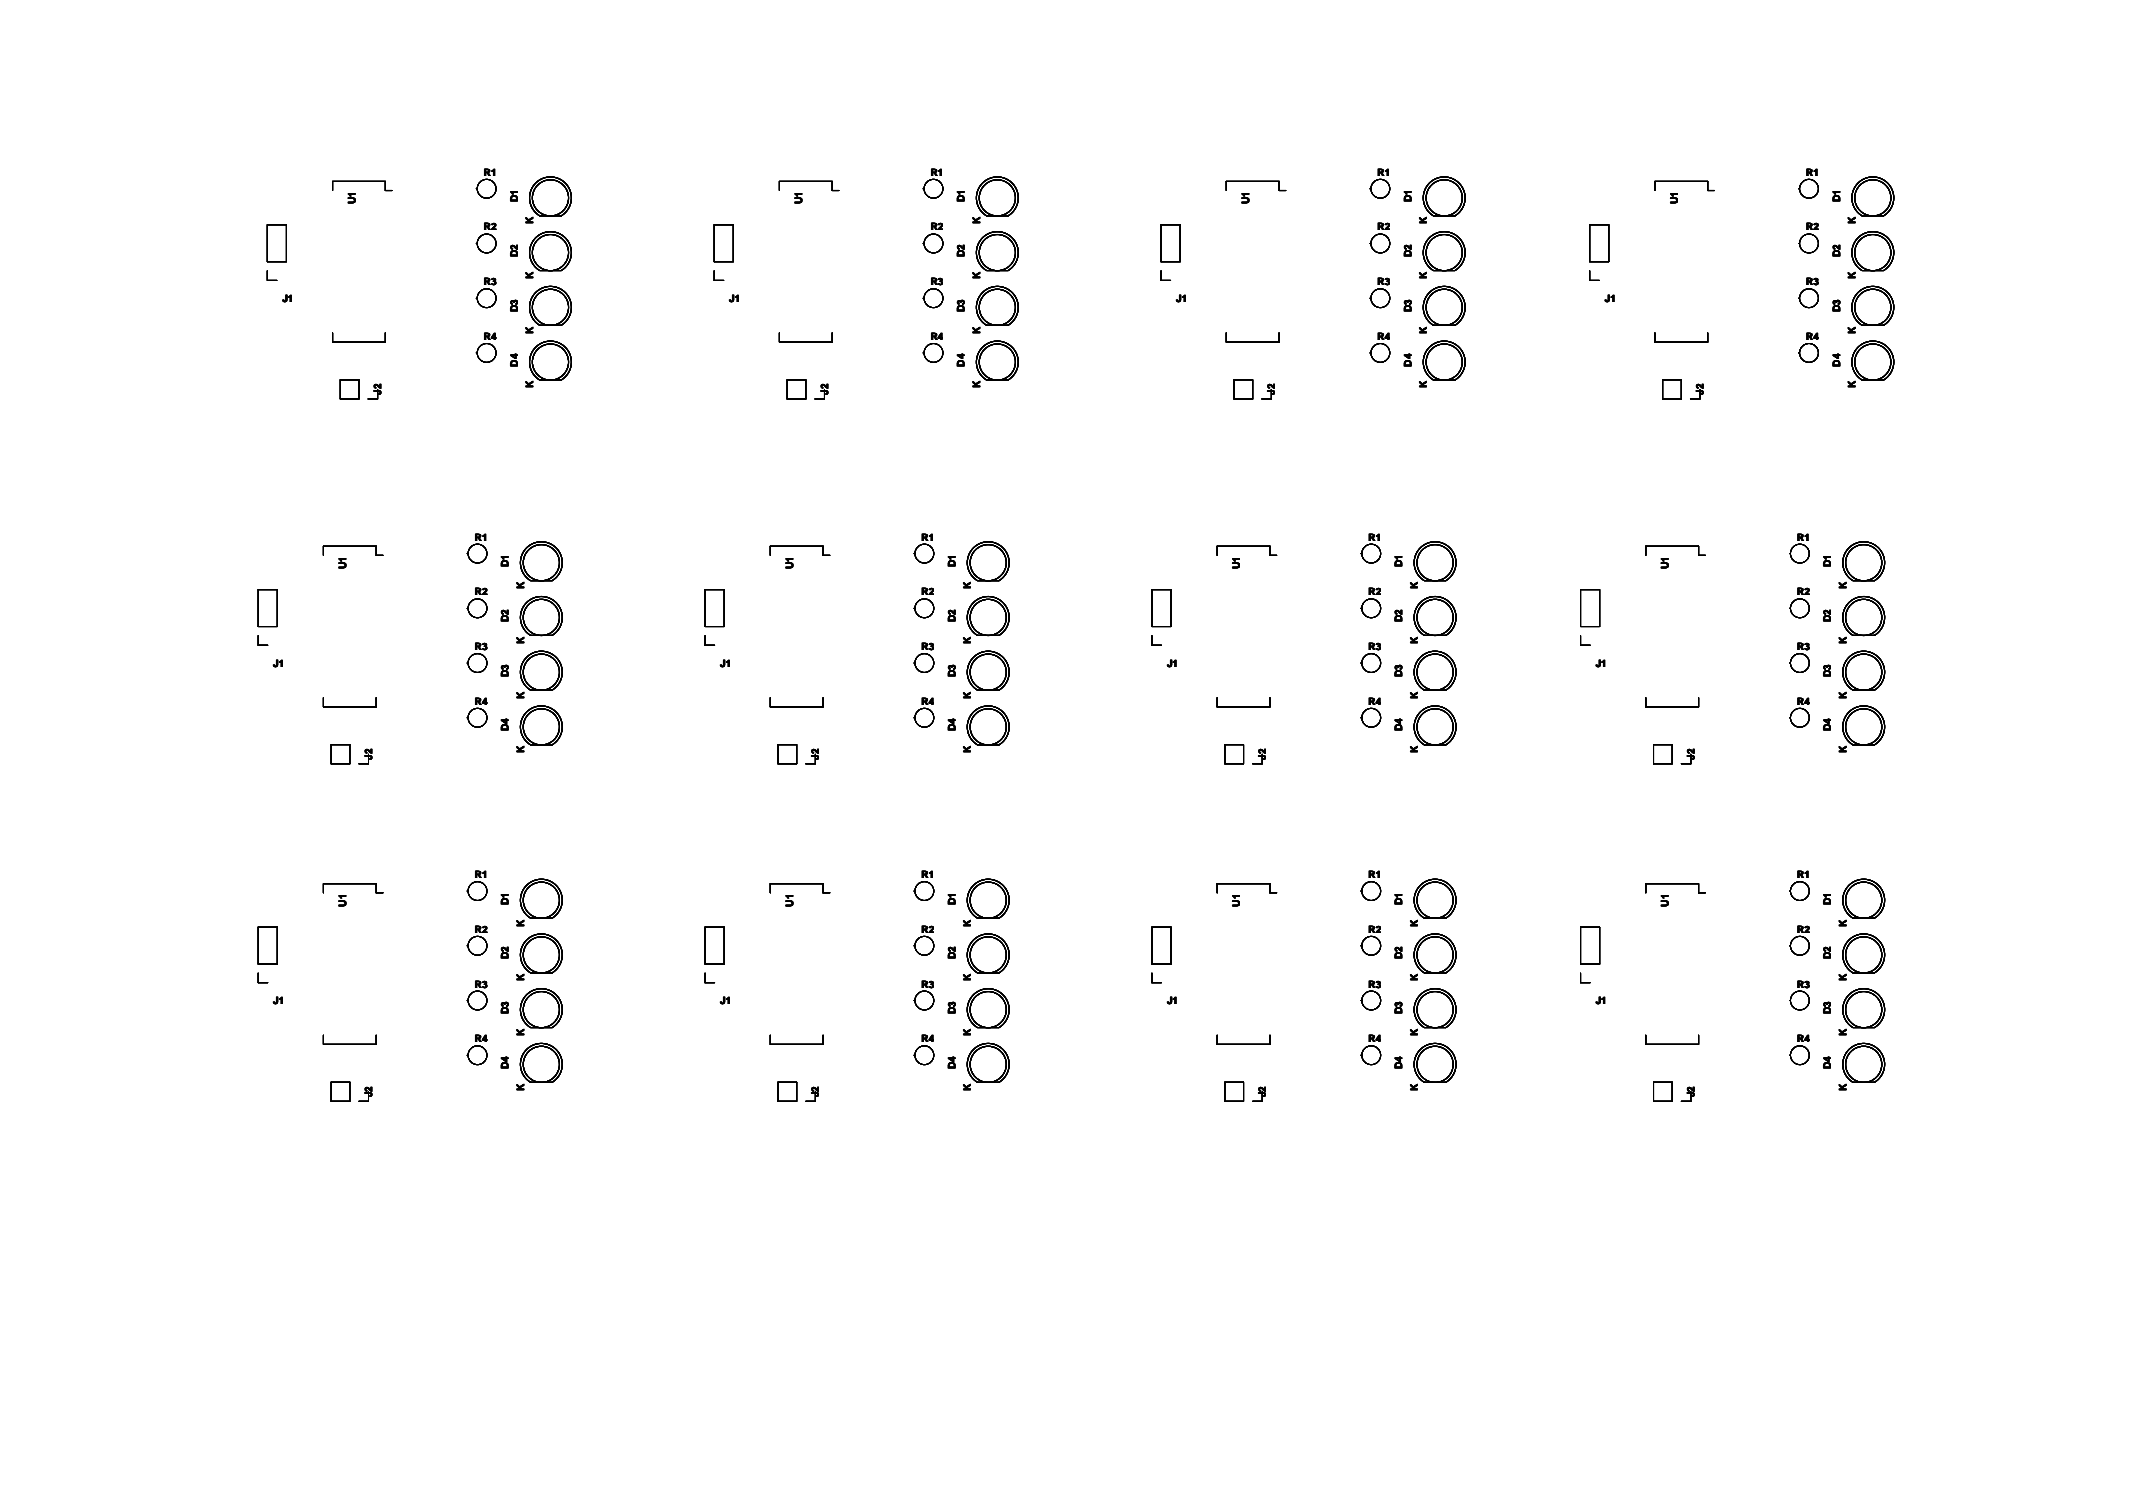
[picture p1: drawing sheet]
<svg xmlns="http://www.w3.org/2000/svg" width="297mm" height="210mm" viewBox="0 0 297 210" stroke-linecap="round" stroke-linejoin="round" font-family="sans-serif">
<defs><g id="words">
<g font-size="1.4">
<text x="49.5" y="28.4" transform="rotate(-90 49.5 28.4)">U1</text>
<text x="67.4" y="24.5">R1</text>
<text x="72.1" y="28.2" transform="rotate(-90 72.1 28.2)">D1</text>
<text x="111.7" y="28.4" transform="rotate(-90 111.7 28.4)">U1</text>
<text x="129.6" y="24.5">R1</text>
<text x="134.3" y="28.2" transform="rotate(-90 134.3 28.2)">D1</text>
<text x="173.9" y="28.4" transform="rotate(-90 173.9 28.4)">U1</text>
<text x="191.8" y="24.5">R1</text>
<text x="196.6" y="28.2" transform="rotate(-90 196.6 28.2)">D1</text>
<text x="233.6" y="28.4" transform="rotate(-90 233.6 28.4)">U1</text>
<text x="251.5" y="24.5">R1</text>
<text x="256.2" y="28.2" transform="rotate(-90 256.2 28.2)">D1</text>
<text x="67.4" y="32.1">R2</text>
<text x="72.1" y="35.8" transform="rotate(-90 72.1 35.8)">D2</text>
<text x="74.3" y="31.2" transform="rotate(-90 74.3 31.2)">K</text>
<text x="129.6" y="32.1">R2</text>
<text x="134.3" y="35.8" transform="rotate(-90 134.3 35.8)">D2</text>
<text x="136.5" y="31.2" transform="rotate(-90 136.5 31.2)">K</text>
<text x="191.8" y="32.1">R2</text>
<text x="196.6" y="35.8" transform="rotate(-90 196.6 35.8)">D2</text>
<text x="198.7" y="31.2" transform="rotate(-90 198.7 31.2)">K</text>
<text x="251.5" y="32.1">R2</text>
<text x="256.2" y="35.8" transform="rotate(-90 256.2 35.8)">D2</text>
<text x="258.4" y="31.2" transform="rotate(-90 258.4 31.2)">K</text>
<text x="67.4" y="39.7">R3</text>
<text x="74.3" y="38.9" transform="rotate(-90 74.3 38.9)">K</text>
<text x="129.6" y="39.7">R3</text>
<text x="136.5" y="38.9" transform="rotate(-90 136.5 38.9)">K</text>
<text x="191.8" y="39.7">R3</text>
<text x="198.7" y="38.9" transform="rotate(-90 198.7 38.9)">K</text>
<text x="251.5" y="39.7">R3</text>
<text x="258.4" y="38.9" transform="rotate(-90 258.4 38.9)">K</text>
<text x="39.3" y="42">J1</text>
<text x="67.4" y="47.3">R4</text>
<text x="72.1" y="43.4" transform="rotate(-90 72.1 43.4)">D3</text>
<text x="74.3" y="46.5" transform="rotate(-90 74.3 46.5)">K</text>
<text x="101.6" y="42">J1</text>
<text x="129.6" y="47.3">R4</text>
<text x="134.3" y="43.4" transform="rotate(-90 134.3 43.4)">D3</text>
<text x="136.5" y="46.5" transform="rotate(-90 136.5 46.5)">K</text>
<text x="163.8" y="42">J1</text>
<text x="191.8" y="47.3">R4</text>
<text x="196.6" y="43.4" transform="rotate(-90 196.6 43.4)">D3</text>
<text x="198.7" y="46.5" transform="rotate(-90 198.7 46.5)">K</text>
<text x="223.5" y="42">J1</text>
<text x="251.5" y="47.3">R4</text>
<text x="256.2" y="43.4" transform="rotate(-90 256.2 43.4)">D3</text>
<text x="258.4" y="46.5" transform="rotate(-90 258.4 46.5)">K</text>
<text x="72.1" y="51" transform="rotate(-90 72.1 51)">D4</text>
<text x="134.3" y="51" transform="rotate(-90 134.3 51)">D4</text>
<text x="196.6" y="51" transform="rotate(-90 196.6 51)">D4</text>
<text x="256.2" y="51" transform="rotate(-90 256.2 51)">D4</text>
<text x="53.1" y="55" transform="rotate(-90 53.1 55)">J2</text>
<text x="74.3" y="54.1" transform="rotate(-90 74.3 54.1)">K</text>
<text x="115.3" y="55" transform="rotate(-90 115.3 55)">J2</text>
<text x="136.5" y="54.1" transform="rotate(-90 136.5 54.1)">K</text>
<text x="177.5" y="55" transform="rotate(-90 177.5 55)">J2</text>
<text x="198.7" y="54.1" transform="rotate(-90 198.7 54.1)">K</text>
<text x="237.2" y="55" transform="rotate(-90 237.2 55)">J2</text>
<text x="258.4" y="54.1" transform="rotate(-90 258.4 54.1)">K</text>
<text x="66.1" y="75.3">R1</text>
<text x="128.3" y="75.3">R1</text>
<text x="190.6" y="75.3">R1</text>
<text x="250.3" y="75.3">R1</text>
<text x="48.2" y="79.2" transform="rotate(-90 48.2 79.2)">U1</text>
<text x="66.1" y="82.9">R2</text>
<text x="70.8" y="79" transform="rotate(-90 70.8 79)">D1</text>
<text x="73" y="82" transform="rotate(-90 73 82)">K</text>
<text x="110.4" y="79.2" transform="rotate(-90 110.4 79.2)">U1</text>
<text x="128.3" y="82.9">R2</text>
<text x="133.1" y="79" transform="rotate(-90 133.1 79)">D1</text>
<text x="135.2" y="82" transform="rotate(-90 135.2 82)">K</text>
<text x="172.7" y="79.2" transform="rotate(-90 172.7 79.2)">U1</text>
<text x="190.6" y="82.9">R2</text>
<text x="195.3" y="79" transform="rotate(-90 195.3 79)">D1</text>
<text x="197.4" y="82" transform="rotate(-90 197.4 82)">K</text>
<text x="232.4" y="79.2" transform="rotate(-90 232.4 79.2)">U1</text>
<text x="250.3" y="82.9">R2</text>
<text x="255" y="79" transform="rotate(-90 255 79)">D1</text>
<text x="257.1" y="82" transform="rotate(-90 257.1 82)">K</text>
<text x="70.8" y="86.6" transform="rotate(-90 70.8 86.6)">D2</text>
<text x="73" y="89.7" transform="rotate(-90 73 89.7)">K</text>
<text x="133.1" y="86.6" transform="rotate(-90 133.1 86.6)">D2</text>
<text x="135.2" y="89.7" transform="rotate(-90 135.2 89.7)">K</text>
<text x="195.3" y="86.6" transform="rotate(-90 195.3 86.6)">D2</text>
<text x="197.4" y="89.7" transform="rotate(-90 197.4 89.7)">K</text>
<text x="255" y="86.6" transform="rotate(-90 255 86.6)">D2</text>
<text x="257.1" y="89.7" transform="rotate(-90 257.1 89.7)">K</text>
<text x="38.1" y="92.8">J1</text>
<text x="66.1" y="90.5">R3</text>
<text x="70.8" y="94.2" transform="rotate(-90 70.8 94.2)">D3</text>
<text x="100.3" y="92.8">J1</text>
<text x="128.3" y="90.5">R3</text>
<text x="133.1" y="94.2" transform="rotate(-90 133.1 94.2)">D3</text>
<text x="162.5" y="92.8">J1</text>
<text x="190.6" y="90.5">R3</text>
<text x="195.3" y="94.2" transform="rotate(-90 195.3 94.2)">D3</text>
<text x="222.2" y="92.8">J1</text>
<text x="250.3" y="90.5">R3</text>
<text x="255" y="94.2" transform="rotate(-90 255 94.2)">D3</text>
<text x="66.1" y="98.1">R4</text>
<text x="70.8" y="101.8" transform="rotate(-90 70.8 101.8)">D4</text>
<text x="73" y="97.3" transform="rotate(-90 73 97.3)">K</text>
<text x="128.3" y="98.1">R4</text>
<text x="133.1" y="101.8" transform="rotate(-90 133.1 101.8)">D4</text>
<text x="135.2" y="97.3" transform="rotate(-90 135.2 97.3)">K</text>
<text x="190.6" y="98.1">R4</text>
<text x="195.3" y="101.8" transform="rotate(-90 195.3 101.8)">D4</text>
<text x="197.4" y="97.3" transform="rotate(-90 197.4 97.3)">K</text>
<text x="250.3" y="98.1">R4</text>
<text x="255" y="101.8" transform="rotate(-90 255 101.8)">D4</text>
<text x="257.1" y="97.3" transform="rotate(-90 257.1 97.3)">K</text>
<text x="51.8" y="105.8" transform="rotate(-90 51.8 105.8)">J2</text>
<text x="73" y="104.9" transform="rotate(-90 73 104.9)">K</text>
<text x="114" y="105.8" transform="rotate(-90 114 105.8)">J2</text>
<text x="135.2" y="104.9" transform="rotate(-90 135.2 104.9)">K</text>
<text x="176.3" y="105.8" transform="rotate(-90 176.3 105.8)">J2</text>
<text x="197.4" y="104.9" transform="rotate(-90 197.4 104.9)">K</text>
<text x="236" y="105.8" transform="rotate(-90 236 105.8)">J2</text>
<text x="257.1" y="104.9" transform="rotate(-90 257.1 104.9)">K</text>
<text x="66.1" y="122.3">R1</text>
<text x="70.8" y="126" transform="rotate(-90 70.8 126)">D1</text>
<text x="128.3" y="122.3">R1</text>
<text x="133.1" y="126" transform="rotate(-90 133.1 126)">D1</text>
<text x="190.6" y="122.3">R1</text>
<text x="195.3" y="126" transform="rotate(-90 195.3 126)">D1</text>
<text x="250.3" y="122.3">R1</text>
<text x="255" y="126" transform="rotate(-90 255 126)">D1</text>
<text x="48.2" y="126.2" transform="rotate(-90 48.2 126.2)">U1</text>
<text x="66.1" y="129.9">R2</text>
<text x="73" y="129" transform="rotate(-90 73 129)">K</text>
<text x="110.4" y="126.2" transform="rotate(-90 110.4 126.2)">U1</text>
<text x="128.3" y="129.9">R2</text>
<text x="135.2" y="129" transform="rotate(-90 135.2 129)">K</text>
<text x="172.7" y="126.2" transform="rotate(-90 172.7 126.2)">U1</text>
<text x="190.6" y="129.9">R2</text>
<text x="197.4" y="129" transform="rotate(-90 197.4 129)">K</text>
<text x="232.4" y="126.2" transform="rotate(-90 232.4 126.2)">U1</text>
<text x="250.3" y="129.9">R2</text>
<text x="257.1" y="129" transform="rotate(-90 257.1 129)">K</text>
<text x="66.1" y="137.5">R3</text>
<text x="70.8" y="133.6" transform="rotate(-90 70.8 133.6)">D2</text>
<text x="73" y="136.6" transform="rotate(-90 73 136.6)">K</text>
<text x="128.3" y="137.5">R3</text>
<text x="133.1" y="133.6" transform="rotate(-90 133.1 133.6)">D2</text>
<text x="135.2" y="136.6" transform="rotate(-90 135.2 136.6)">K</text>
<text x="190.6" y="137.5">R3</text>
<text x="195.3" y="133.6" transform="rotate(-90 195.3 133.6)">D2</text>
<text x="197.4" y="136.6" transform="rotate(-90 197.4 136.6)">K</text>
<text x="250.3" y="137.5">R3</text>
<text x="255" y="133.6" transform="rotate(-90 255 133.6)">D2</text>
<text x="257.1" y="136.6" transform="rotate(-90 257.1 136.6)">K</text>
<text x="38.1" y="139.8">J1</text>
<text x="70.8" y="141.2" transform="rotate(-90 70.8 141.2)">D3</text>
<text x="100.3" y="139.8">J1</text>
<text x="133.1" y="141.2" transform="rotate(-90 133.1 141.2)">D3</text>
<text x="162.5" y="139.8">J1</text>
<text x="195.3" y="141.2" transform="rotate(-90 195.3 141.2)">D3</text>
<text x="222.2" y="139.8">J1</text>
<text x="255" y="141.2" transform="rotate(-90 255 141.2)">D3</text>
<text x="66.1" y="145.1">R4</text>
<text x="70.8" y="148.8" transform="rotate(-90 70.8 148.8)">D4</text>
<text x="73" y="144.3" transform="rotate(-90 73 144.3)">K</text>
<text x="128.3" y="145.1">R4</text>
<text x="133.1" y="148.8" transform="rotate(-90 133.1 148.8)">D4</text>
<text x="135.2" y="144.3" transform="rotate(-90 135.2 144.3)">K</text>
<text x="190.6" y="145.1">R4</text>
<text x="195.3" y="148.8" transform="rotate(-90 195.3 148.8)">D4</text>
<text x="197.4" y="144.3" transform="rotate(-90 197.4 144.3)">K</text>
<text x="250.3" y="145.1">R4</text>
<text x="255" y="148.8" transform="rotate(-90 255 148.8)">D4</text>
<text x="257.1" y="144.3" transform="rotate(-90 257.1 144.3)">K</text>
<text x="51.8" y="152.8" transform="rotate(-90 51.8 152.8)">J2</text>
<text x="73" y="151.9" transform="rotate(-90 73 151.9)">K</text>
<text x="114" y="152.8" transform="rotate(-90 114 152.8)">J2</text>
<text x="135.2" y="151.9" transform="rotate(-90 135.2 151.9)">K</text>
<text x="176.3" y="152.8" transform="rotate(-90 176.3 152.8)">J2</text>
<text x="197.4" y="151.9" transform="rotate(-90 197.4 151.9)">K</text>
<text x="236" y="152.8" transform="rotate(-90 236 152.8)">J2</text>
<text x="257.1" y="151.9" transform="rotate(-90 257.1 151.9)">K</text>
</g>
</g></defs>
<g fill="none" stroke="#000" stroke-width=".14">
<path d="M37.2 31.3h2.7v5.1h-2.7zM37.2 37.7v1.3h1.4M66.3 33.9h.2M66.3 26.3h.2M99.5 31.3h2.6v5.1h-2.6zM99.5 37.7v1.3h1.3M128.6 33.9h.1M128.6 26.3h.1M161.7 31.3h2.6v5.1h-2.6zM161.7 37.7v1.3h1.3M190.8 33.9h.1M190.8 26.3h.1"/>
<path d="M221.4 31.3h2.6v5.1h-2.6zM221.4 37.7v1.3h1.3M250.5 33.9h.1M250.5 26.3h.1M47.4 52.9h2.6v2.7h-2.6zM52.6 54.2v1.4h-1.3M66.3 49.1h.2M66.3 41.5h.2M109.6 52.9h2.6v2.7h-2.6zM114.8 54.2v1.4h-1.3M128.6 49.1h.1M128.6 41.5h.1"/>
<path d="M171.8 52.9h2.6v2.7h-2.6zM177 54.2v1.4h-1.3M190.8 49.1h.1M190.8 41.5h.1M231.5 52.9h2.6v2.7h-2.6zM236.7 54.2v1.4h-1.3M250.5 49.1h.1M250.5 41.5h.1M65.1 77.1h.1M127.3 77.1h.1M189.5 77.1h.1M249.2 77.1h.1"/>
<path d="M36 82.1h2.6v5.1h-2.6zM36 88.5v1.3h1.3M65.1 99.9h.1M65.1 92.3h.1M65.1 84.7h.1M98.2 82.1h2.6v5.1h-2.6zM98.2 88.5v1.3h1.3M127.3 99.9h.1M127.3 92.3h.1M127.3 84.7h.1M160.4 82.1h2.7v5.1h-2.7zM160.4 88.5v1.3h1.3"/>
<path d="M189.5 99.9h.1M189.5 92.3h.1M189.5 84.7h.1M220.1 82.1h2.7v5.1h-2.7zM220.1 88.5v1.3h1.3M249.2 99.9h.1M249.2 92.3h.1M249.2 84.7h.1M46.1 103.7h2.6v2.7h-2.6zM51.3 105v1.4h-1.3M108.3 103.7h2.6v2.7h-2.6zM113.5 105v1.4h-1.3"/>
<path d="M170.6 103.7h2.6v2.7h-2.6zM175.8 105v1.4h-1.4M230.3 103.7h2.6v2.7h-2.6zM235.5 105v1.4h-1.4M36 129.1h2.6v5.1h-2.6zM36 135.5v1.3h1.3M65.1 139.3h.1M65.1 131.7h.1M65.1 124.1h.1M98.2 129.1h2.6v5.1h-2.6zM98.2 135.5v1.3h1.3M127.3 139.3h.1"/>
<path d="M127.3 131.7h.1M127.3 124.1h.1M160.4 129.1h2.7v5.1h-2.7zM160.4 135.5v1.3h1.3M189.5 139.3h.1M189.5 131.7h.1M189.5 124.1h.1M220.1 129.1h2.7v5.1h-2.7zM220.1 135.5v1.3h1.3M249.2 139.3h.1M249.2 131.7h.1M249.2 124.1h.1"/>
<path d="M46.1 150.7h2.6v2.6h-2.6zM51.3 152v1.3h-1.3M65.1 146.9h.1M108.3 150.7h2.6v2.6h-2.6zM113.5 152v1.3h-1.3M127.3 146.9h.1M170.6 150.7h2.6v2.6h-2.6zM175.8 152v1.3h-1.4M189.5 146.9h.1M230.3 150.7h2.6v2.6h-2.6zM235.5 152v1.3h-1.4M249.2 146.9h.1"/>
<circle cx="67.8" cy="33.9" r="1.31"/>
<circle cx="67.8" cy="26.3" r="1.31"/>
<circle cx="130" cy="33.9" r="1.31"/>
<circle cx="130" cy="26.3" r="1.31"/>
<circle cx="192.2" cy="33.9" r="1.31"/>
<circle cx="192.2" cy="26.3" r="1.31"/>
<circle cx="251.9" cy="33.9" r="1.31"/>
<circle cx="251.9" cy="26.3" r="1.31"/>
<circle cx="67.8" cy="49.1" r="1.31"/>
<circle cx="67.8" cy="41.5" r="1.31"/>
<circle cx="130" cy="49.1" r="1.31"/>
<circle cx="130" cy="41.5" r="1.31"/>
<circle cx="192.2" cy="49.1" r="1.31"/>
<circle cx="192.2" cy="41.5" r="1.31"/>
<circle cx="251.9" cy="49.1" r="1.31"/>
<circle cx="251.9" cy="41.5" r="1.31"/>
<circle cx="66.5" cy="77.1" r="1.31"/>
<circle cx="128.7" cy="77.1" r="1.31"/>
<circle cx="191" cy="77.1" r="1.31"/>
<circle cx="250.6" cy="77.1" r="1.31"/>
<circle cx="66.5" cy="92.3" r="1.31"/>
<circle cx="66.5" cy="84.7" r="1.31"/>
<circle cx="66.5" cy="99.9" r="1.31"/>
<circle cx="128.7" cy="92.3" r="1.31"/>
<circle cx="128.7" cy="99.9" r="1.31"/>
<circle cx="128.7" cy="84.7" r="1.31"/>
<circle cx="191" cy="99.9" r="1.31"/>
<circle cx="191" cy="84.7" r="1.31"/>
<circle cx="191" cy="92.3" r="1.31"/>
<circle cx="250.6" cy="92.3" r="1.31"/>
<circle cx="250.6" cy="84.7" r="1.31"/>
<circle cx="250.6" cy="99.9" r="1.31"/>
<circle cx="66.5" cy="139.3" r="1.31"/>
<circle cx="66.5" cy="131.7" r="1.31"/>
<circle cx="66.5" cy="124.1" r="1.31"/>
<circle cx="128.7" cy="131.7" r="1.31"/>
<circle cx="128.7" cy="139.3" r="1.31"/>
<circle cx="128.7" cy="124.1" r="1.31"/>
<circle cx="191" cy="131.7" r="1.31"/>
<circle cx="191" cy="139.3" r="1.31"/>
<circle cx="191" cy="124.1" r="1.31"/>
<circle cx="250.6" cy="131.7" r="1.31"/>
<circle cx="250.6" cy="139.3" r="1.31"/>
<circle cx="250.6" cy="124.1" r="1.31"/>
<circle cx="66.5" cy="146.9" r="1.31"/>
<circle cx="128.7" cy="146.9" r="1.31"/>
<circle cx="191" cy="146.9" r="1.31"/>
<circle cx="250.6" cy="146.9" r="1.31"/>
</g>
<g fill="none" stroke="#000" stroke-width=".15">
<path d="M46.3 26.5v-1.2h7.4v1.2h.9M75.1 37.7a2.92 2.92 0 0 1-.7-4.4 2.92 2.92 0 0 1 4.5 0 2.92 2.92 0 0 1-.7 4.4h-3M75.1 30a2.92 2.92 0 0 1-.7-4.3 2.92 2.92 0 0 1 4.5 0 2.92 2.92 0 0 1-.7 4.4h-3M108.5 26.5v-1.2h7.4v1.2h.9M136.9 33.1a2.92 2.92 0 0 1 4.3 .3 2.92 2.92 0 0 1-.8 4.3h-3a2.92 2.92 0 0 1-.5-4.6zM136.9 25.4a2.92 2.92 0 0 1 4.3 .4 2.92 2.92 0 0 1-.8 4.3l-3-.1a2.92 2.92 0 0 1-.5-4.6zM170.8 26.5v-1.2h7.3v1.2h1M199.6 37.7a2.92 2.92 0 0 1-.7-4.4 2.92 2.92 0 0 1 4.4 0 2.92 2.92 0 0 1-.7 4.4h-3M199.6 30a2.92 2.92 0 0 1-.7-4.3 2.92 2.92 0 0 1 4.4 0 2.92 2.92 0 0 1-.7 4.4h-3M230.5 26.5v-1.2h7.3v1.2h.9M258.8 33.1a2.92 2.92 0 0 1 4.3 .3 2.92 2.92 0 0 1-.8 4.3h-3a2.91 2.91 0 0 1-.5-4.6zM258.8 25.4a2.92 2.92 0 0 1 4.3 .4 2.92 2.92 0 0 1-.8 4.3l-3-.1a2.91 2.91 0 0 1-.5-4.6z"/>
<path d="M46.3 46.4v1.2h7.4v-1.2M75.1 52.9a2.92 2.92 0 0 1-.7-4.4 2.92 2.92 0 0 1 4.5 0 2.92 2.92 0 0 1-.7 4.4h-3M75.1 45.3a2.92 2.92 0 0 1-.7-4.4 2.92 2.92 0 0 1 4.5 0 2.92 2.92 0 0 1-.7 4.4h-3M108.5 46.4v1.2h7.4v-1.2M136.9 40.7a2.92 2.92 0 0 1 4.3 .3 2.92 2.92 0 0 1-.8 4.3h-3a2.92 2.92 0 0 1-.5-4.6zM137.4 52.9a2.92 2.92 0 0 1-.7-4.4 2.92 2.92 0 0 1 4.4 0 2.92 2.92 0 0 1-.7 4.4h-3M170.8 46.4v1.2h7.3v-1.2M199.6 52.9a2.92 2.92 0 0 1-.7-4.4 2.92 2.92 0 0 1 4.4 0 2.92 2.92 0 0 1-.7 4.4h-3M199.6 45.3a2.92 2.92 0 0 1-.7-4.4 2.92 2.92 0 0 1 4.4 0 2.92 2.92 0 0 1-.7 4.4h-3M230.5 46.4v1.2h7.3v-1.2M258.8 40.7a2.92 2.92 0 0 1 4.3 .3 2.92 2.92 0 0 1-.8 4.3h-3a2.91 2.91 0 0 1-.5-4.6zM259.3 52.9a2.92 2.92 0 0 1-.7-4.4 2.92 2.92 0 0 1 4.4 0 2.92 2.92 0 0 1-.7 4.4h-3"/>
<path d="M45 77.3v-1.2h7.4v1.2h.9M73.4 76.2a2.92 2.92 0 0 1 4.3 .4 2.92 2.92 0 0 1-.8 4.3l-3-.1a2.92 2.92 0 0 1-.5-4.6zM107.3 77.3v-1.2h7.3v1.2h1M169.5 77.3v-1.2h7.4v1.2h.9M197.8 76.2a2.92 2.92 0 0 1 4.4 .4 2.92 2.92 0 0 1-.9 4.3l-3-.1a2.92 2.92 0 0 1-.5-4.6zM229.2 77.3v-1.2h7.3v1.2h1M45 97.2v1.2h7.4v-1.2M73.4 99.1a2.92 2.92 0 0 1 4.3 .4 2.92 2.92 0 0 1-.8 4.2h-3a2.92 2.92 0 0 1-.5-4.6zM73.4 91.5a2.92 2.92 0 0 1 4.3 .3 2.92 2.92 0 0 1-.8 4.3h-3a2.92 2.92 0 0 1-.5-4.6zM73.4 83.9a2.92 2.92 0 0 1 4.3 .3 2.92 2.92 0 0 1-.8 4.3h-3a2.92 2.92 0 0 1-.5-4.6zM107.3 97.2v1.2h7.3v-1.2M136.1 96.1a2.92 2.92 0 0 1-.7-4.4 2.92 2.92 0 0 1 4.4 0 2.92 2.92 0 0 1-.7 4.4h-3"/>
<path d="M136.1 88.5a2.92 2.92 0 0 1-.7-4.4 2.92 2.92 0 0 1 4.4 0 2.92 2.92 0 0 1-.7 4.4h-3M136.1 80.8a2.92 2.92 0 0 1-.7-4.3 2.92 2.92 0 0 1 4.4 0 2.92 2.92 0 0 1-.7 4.4h-3M169.5 97.2v1.2h7.4v-1.2M197.8 99.1a2.92 2.92 0 0 1 4.4 .4 2.92 2.92 0 0 1-.9 4.2h-3a2.92 2.92 0 0 1-.5-4.6zM197.8 91.5a2.92 2.92 0 0 1 4.4 .3 2.92 2.92 0 0 1-.9 4.3h-3a2.92 2.92 0 0 1-.5-4.6zM197.8 83.9a2.92 2.92 0 0 1 4.4 .3 2.92 2.92 0 0 1-.9 4.3h-3a2.92 2.92 0 0 1-.5-4.6zM229.2 97.2v1.2h7.3v-1.2M258 96.1a2.92 2.92 0 0 1-.7-4.4 2.92 2.92 0 0 1 4.5 0 2.92 2.92 0 0 1-.8 4.4h-3M258 88.5a2.92 2.92 0 0 1-.7-4.4 2.92 2.92 0 0 1 4.5 0 2.92 2.92 0 0 1-.8 4.4h-3M258 80.8a2.92 2.92 0 0 1-.7-4.3 2.92 2.92 0 0 1 4.5 0 2.92 2.92 0 0 1-.8 4.4h-3M136.1 103.7a2.92 2.92 0 0 1-.7-4.4 2.92 2.92 0 0 1 4.4 0 2.92 2.92 0 0 1-.7 4.4h-3M258 103.7a2.92 2.92 0 0 1-.7-4.4 2.92 2.92 0 0 1 4.5 0 2.92 2.92 0 0 1-.8 4.4h-3"/>
<path d="M45 124.3v-1.3h7.4v1.3h.9M73.4 130.8a2.92 2.92 0 0 1 4.3 .4 2.92 2.92 0 0 1-.8 4.3l-3-.1a2.92 2.92 0 0 1-.5-4.6zM73.4 123.2a2.92 2.92 0 0 1 4.3 .4 2.92 2.92 0 0 1-.8 4.2h-3a2.92 2.92 0 0 1-.5-4.6zM107.3 124.3v-1.3h7.3v1.3h1M136.1 135.4a2.92 2.92 0 0 1-.7-4.3 2.92 2.92 0 0 1 4.4 0 2.92 2.92 0 0 1-.7 4.4h-3M136.1 127.8a2.92 2.92 0 0 1-.7-4.4 2.92 2.92 0 0 1 4.4 .1 2.92 2.92 0 0 1-.7 4.3h-3M169.5 124.3v-1.3h7.4v1.3h.9M197.8 130.8a2.92 2.92 0 0 1 4.4 .4 2.92 2.92 0 0 1-.9 4.3l-3-.1a2.92 2.92 0 0 1-.5-4.6zM197.8 123.2a2.92 2.92 0 0 1 4.4 .4 2.92 2.92 0 0 1-.9 4.2h-3a2.92 2.92 0 0 1-.5-4.6zM229.2 124.3v-1.3h7.3v1.3h1M258 135.4a2.92 2.92 0 0 1-.7-4.3 2.92 2.92 0 0 1 4.5 0 2.92 2.92 0 0 1-.8 4.4h-3M258 127.8a2.92 2.92 0 0 1-.7-4.4 2.92 2.92 0 0 1 4.5 .1 2.92 2.92 0 0 1-.8 4.3h-3"/>
<path d="M45 144.1v1.3h7.4v-1.3M73.9 150.7a2.92 2.92 0 0 1-.7-4.4 2.92 2.92 0 0 1 4.4 0 2.92 2.92 0 0 1-.7 4.4h-3M73.9 143.1a2.92 2.92 0 0 1-.7-4.4 2.92 2.92 0 0 1 4.4 0 2.92 2.92 0 0 1-.7 4.4h-3M107.3 144.1v1.3h7.3v-1.3M136.1 150.7a2.92 2.92 0 0 1-.7-4.4 2.92 2.92 0 0 1 4.4 0 2.92 2.92 0 0 1-.7 4.4h-3M136.1 143.1a2.92 2.92 0 0 1-.7-4.4 2.92 2.92 0 0 1 4.4 0 2.92 2.92 0 0 1-.7 4.4h-3M169.5 144.1v1.3h7.4v-1.3M198.3 150.7a2.92 2.92 0 0 1-.7-4.4 2.92 2.92 0 0 1 4.5 0 2.92 2.92 0 0 1-.8 4.4h-3M198.3 143.1a2.92 2.92 0 0 1-.7-4.4 2.92 2.92 0 0 1 4.5 0 2.92 2.92 0 0 1-.8 4.4h-3M229.2 144.1v1.3h7.3v-1.3M258 150.7a2.92 2.92 0 0 1-.7-4.4 2.92 2.92 0 0 1 4.5 0 2.92 2.92 0 0 1-.8 4.4h-3M258 143.1a2.92 2.92 0 0 1-.7-4.4 2.92 2.92 0 0 1 4.5 0 2.92 2.92 0 0 1-.8 4.4h-3"/>
<circle cx="76.7" cy="35.2" r="2.52"/>
<circle cx="76.7" cy="27.6" r="2.52"/>
<circle cx="138.9" cy="35.2" r="2.52"/>
<circle cx="138.9" cy="27.6" r="2.52"/>
<circle cx="201.1" cy="35.2" r="2.52"/>
<circle cx="201.1" cy="27.6" r="2.52"/>
<circle cx="260.8" cy="27.6" r="2.52"/>
<circle cx="260.8" cy="35.2" r="2.52"/>
<circle cx="76.7" cy="42.8" r="2.52"/>
<circle cx="76.7" cy="50.4" r="2.52"/>
<circle cx="138.9" cy="42.8" r="2.52"/>
<circle cx="138.9" cy="50.4" r="2.52"/>
<circle cx="201.1" cy="42.8" r="2.52"/>
<circle cx="201.1" cy="50.4" r="2.52"/>
<circle cx="260.8" cy="42.8" r="2.52"/>
<circle cx="260.8" cy="50.4" r="2.52"/>
<circle cx="75.4" cy="78.4" r="2.52"/>
<circle cx="137.6" cy="78.4" r="2.52"/>
<circle cx="199.8" cy="78.4" r="2.52"/>
<circle cx="259.5" cy="78.4" r="2.52"/>
<circle cx="75.4" cy="86" r="2.52"/>
<circle cx="75.4" cy="93.6" r="2.52"/>
<circle cx="137.6" cy="93.6" r="2.52"/>
<circle cx="137.6" cy="86" r="2.52"/>
<circle cx="199.8" cy="93.6" r="2.52"/>
<circle cx="199.8" cy="86" r="2.52"/>
<circle cx="259.5" cy="93.6" r="2.52"/>
<circle cx="259.5" cy="86" r="2.52"/>
<circle cx="75.4" cy="101.2" r="2.52"/>
<circle cx="137.6" cy="101.2" r="2.52"/>
<circle cx="199.8" cy="101.2" r="2.52"/>
<circle cx="259.5" cy="101.2" r="2.52"/>
<circle cx="75.4" cy="133" r="2.52"/>
<circle cx="75.4" cy="125.3" r="2.52"/>
<circle cx="137.6" cy="133" r="2.52"/>
<circle cx="137.6" cy="125.3" r="2.52"/>
<circle cx="199.8" cy="133" r="2.52"/>
<circle cx="199.8" cy="125.3" r="2.52"/>
<circle cx="259.5" cy="125.3" r="2.52"/>
<circle cx="259.5" cy="133" r="2.52"/>
<circle cx="75.4" cy="148.2" r="2.52"/>
<circle cx="75.4" cy="140.6" r="2.52"/>
<circle cx="137.6" cy="140.6" r="2.52"/>
<circle cx="137.6" cy="148.2" r="2.52"/>
<circle cx="199.8" cy="148.2" r="2.52"/>
<circle cx="199.8" cy="140.6" r="2.52"/>
<circle cx="259.5" cy="148.2" r="2.52"/>
<circle cx="259.5" cy="140.6" r="2.52"/>
</g>
<use href="#words"/>
</svg>
